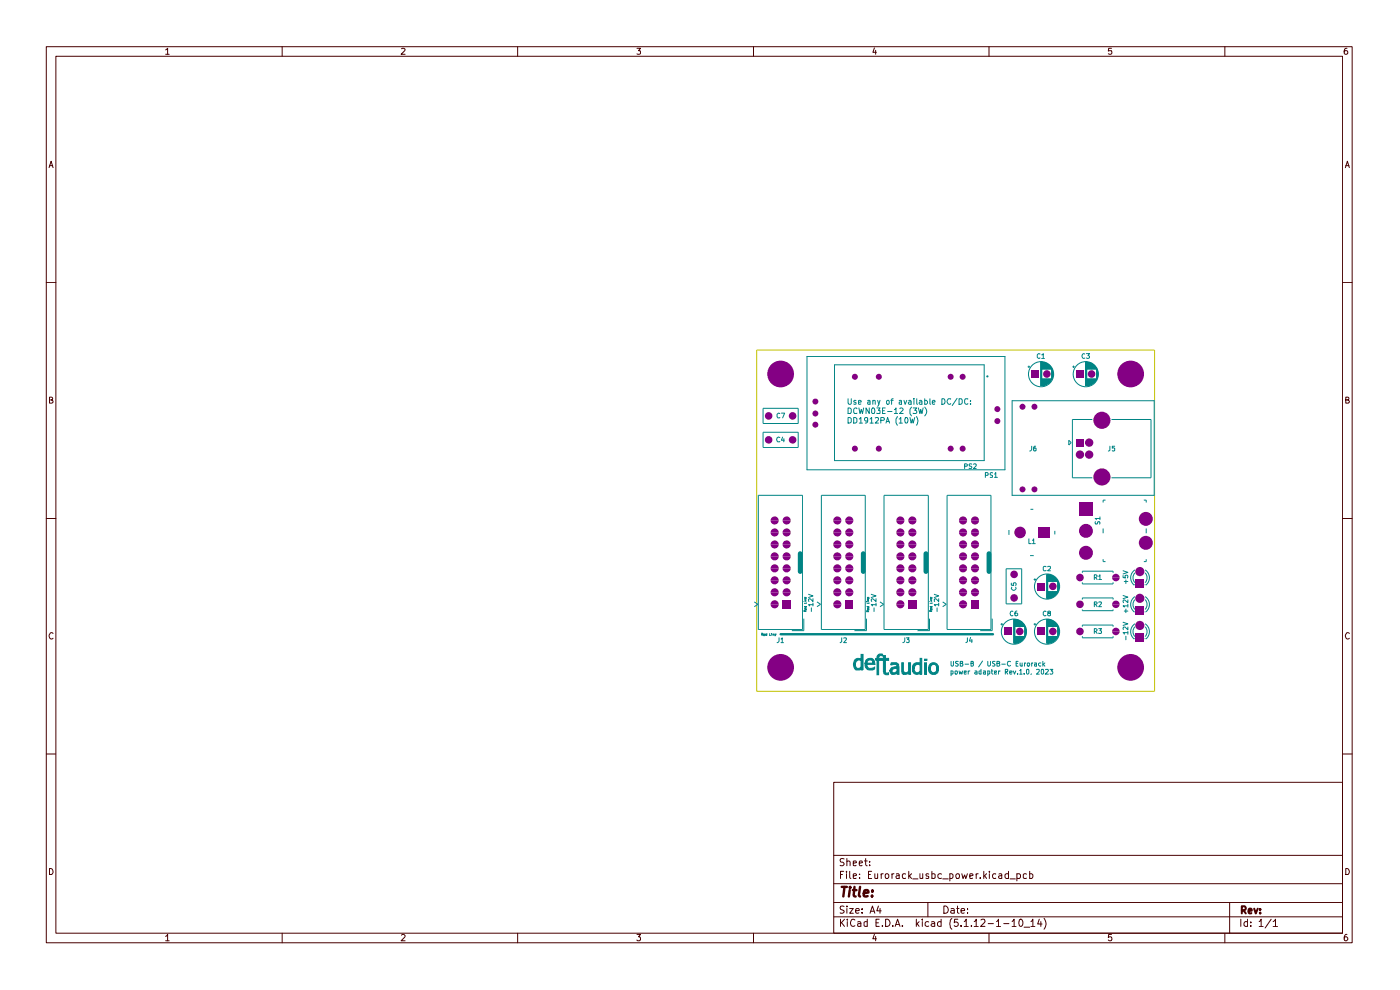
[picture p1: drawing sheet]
<svg xmlns="http://www.w3.org/2000/svg" width="297mm" height="210mm" viewBox="0 0 297 210" stroke-linecap="round" stroke-linejoin="round" font-family="sans-serif">
<g fill="none" stroke="#480000" stroke-width=".21">
<path d="M9.8 9.9h277.1v190.1h-277.1zM11.9 11.9h272.9v186.1h-272.9zM35.1 10.6l.5-.4v1.3M35.1 11.5h.8M59.9 9.9v2M85.2 10.3l.5-.1 .2 .4-.8 .9h.8M109.8 9.9v2M135.1 10.2h.8l-.4 .6h.3v.6h-.7M159.9 9.9v2M185.5 10.2l-.3 .9h.7M185.8 10.7v.8M209.8 9.9v2"/>
<path d="M235.8 10.2h-.6l-.1 .6h.7a.48 .48 0 0 1 0 .6 .48 .48 0 0 1-.7 0M259.8 9.9v2M285.7 10.2l-.4 .1-.1 1 .2 .2 .4-.1 .1-.4-.2-.2h-.5v.2M10.4 35.6l.4-1.4 .5 1.4M10.5 35.1h.7M285.4 35.6l.4-1.4 .5 1.4M285.5 35.1h.7M9.8 59.9h2.1M284.8 59.9h2.1M10.5 84.8h.6v-.5l-.6-.1v1.3h.5l.3-.4-.4-.3M285.5 84.8h.6v-.5l-.6-.1v1.3h.5l.3-.4-.4-.3M9.8 110h2.1"/>
<path d="M284.8 110h2.1M11.3 134.4a.57 .57 0 0 0-.8 0 .57 .57 0 0 0 0 .8l.3 .4 .5-.2M286.3 134.4a.57 .57 0 0 0-.8 0 .57 .57 0 0 0 0 .8l.3 .4 .5-.2M9.8 159.9h2.1M284.8 159.9h2.1M176.9 165.9h107.9v32.1h-107.9zM10.5 184.2a.71 .71 0 0 1 .7 .5 .71 .71 0 0 1-.2 .8h-.5zM35.1 198.6l.5-.4v1.4M35.1 199.6h.8M59.9 198v2M85.2 198.4l.1-.2h.4l.2 .4-.8 1h.8M109.8 198v2"/>
<path d="M135.1 198.2h.8l-.4 .5 .4 .3-.1 .5-.5 .1-.2-.2M159.9 198v2M176.9 194.5h107.9M176.9 191.4h107.9M176.9 187.5h107.9M176.9 181.4h107.9M178.3 195v1.5M178.3 185.5h.4M178.5 195.7l.7 .8M179 184.8h-.7v1.6M179.1 192.3h-.8a.61 .61 0 0 0 .1 .6 .61 .61 0 0 0 .6 .2l.1 .4a.6 .6 0 0 1-.9 .1M179.1 182.2h-.8a.53 .53 0 0 0 .1 .6 .53 .53 0 0 0 .5 .2l.2 .2-.2 .4h-.7"/>
<path d="M179.2 195l-.9 .9M179.6 184.8v.2M179.6 185.3v1.1M179.7 192.2v.2M179.7 182.8v-.1a.36 .36 0 0 1 .6 .2v.7M179.7 182.1v1.5M179.7 192.7v1M179.7 195v.2M179.7 195.5v1M180.3 192.7h.7l-.7 1h.7M180.3 184.8v1.3l.2 .3M181 185.8l.7-.1-.2-.4-.5 .1v.9h.6"/>
<path d="M181 183.1l.7-.1-.2-.4-.5 .1v.9h.6M181.4 195.2l-.4-.2a.78 .78 0 0 0-.6 .7 .78 .78 0 0 0 .6 .8l.4-.2M181.5 193.2l.8-.1-.1-.3-.4-.1-.3 .3v.5l.3 .2 .4-.1M181.9 195.6h.6l.1 .9M182.3 183.1l.7-.1-.2-.4-.4 .1-.1 .7 .2 .2h.4M182.4 186.2v.2M182.4 185.4v.1M182.6 195.9l-.7 .1v.4h.7M182.9 193.5v.2M182.9 192.8v.2M183.4 182.6h.6M183.6 182.1v1.3l.4 .2"/>
<path d="M184 195.6l-.4-.1-.3 .2v.6l.3 .2 .4-.1M184 195v1.5M184.2 185.5h.5M184.5 183.5v.1M184.5 182.7v.2M184.6 193.7l.5-1.5 .5 1.5M184.7 193.3h.7M184.9 184.8h-.7v1.6h.7M185.5 198.2l-.3 .9h.7M185.6 185.3v1l.4 .1 .2-.2M185.8 198.6v1M185.8 195.7h.6"/>
<path d="M186.2 185.3v1.1M186.4 192.2l-.4 1h.9M186.5 195h-.7v1.5h.7M186.7 192.7v1M186.9 185.3v1.1M187.2 196.3v.2M187.4 185.3l-.5 .3M187.9 195a.78 .78 0 0 1 .9 .7 .78 .78 0 0 1-.9 .8zM187.9 185.4l.4-.1 .3 .3v.4l-.3 .4-.4-.1zM189.2 185.3v1.1M189.4 196.3v.2M189.7 185.3l-.5 .3"/>
<path d="M189.9 196.5l.5-1.5 .5 1.5M190.1 196.1h.7M190.2 185.4l.4-.1 .2 .2v.9M190.8 185.7l-.7 .2 .1 .5 .6-.1M191.4 196.3v.2M192.1 185.4l-.4-.1-.3 .3 .1 .7h.6M192.8 184.8v1.6M192.9 185.8l.5 .6M193.4 185.3l-.6 .6M193.6 186.4h1.1M194.4 195v1.5M194.6 195.9l.4 .6"/>
<path d="M195 195.5l-.6 .6M195.2 185.3v1l.4 .1 .1-.2M195.7 195v.2M195.7 195.5v1M195.7 185.3v1.1M196.8 191.4v3.1M197 195.6h-.6l-.1 .7a.52 .52 0 0 0 .7 .1M197 185.4l-.4-.1-.2 .2 .2 .3 .4 .1v.4h-.6M197.6 195.6h.6l.1 .9M197.7 185.4l.4-.1 .3 .2v.7l-.3 .2-.4-.1M197.7 184.8v1.6M198.3 195.9h-.5l-.3 .3 .3 .3 .5-.1"/>
<path d="M199.6 195.6h-.5l-.2 .7a.52 .52 0 0 0 .7 .1M199.6 195v1.5M199.7 185.4a.52 .52 0 0 0-.7 .2l.1 .7h.6M200 186.4h1.2M200.2 192.2a.78 .78 0 0 1 1 .8 .78 .78 0 0 1-1 .7zM201.5 185.4l.4-.1 .3 .3-.1 .6-.2 .2-.4-.1M201.5 185.3v1.6M201.8 192.8h.6v.9M201.9 194.8a1.74 1.74 0 0 0 0 2.3M202.4 193.1h-.5l-.2 .3 .2 .3 .5-.1M202.8 185.6l.2-.3 .5 .1v.9l-.5 .1-.2-.4zM202.9 192.7h.6"/>
<path d="M203.1 192.2v1.3l.4 .2M203.2 195h-.7l-.1 .7 .2-.1 .5 .1 .2 .6-.4 .2h-.3l-.2-.2M203.9 193.2l.7-.1v-.3l-.5-.1-.2 .3v.5l.2 .2 .5-.1M203.9 196.3v.2M204 185.3l.3 1.1 .3-.8 .3 .8 .3-1.1M204.6 195.5l.4-.5v1.5M204.6 196.5h.8M205.2 193.5v.2M205.2 192.8v.2M205.7 185.8l.7-.1-.1-.3h-.6v.9h.6M206.1 196.3v.2M206.7 195.5l.4-.5v1.5"/>
<path d="M206.7 196.5h.8M207.1 185.3v1.1M207.5 185.3l-.4 .3M207.9 186.2v.2M208.1 195.2l.6-.2 .2 .1 .1 .4-1 1h1M208.7 184.8v1.6M208.9 185.8l.4 .6M209.3 185.3l-.6 .6M209.6 195.9h1.1M209.8 198v2M209.9 184.8v.2M209.9 185.3v1.1"/>
<path d="M211.2 185.4l-.4-.1-.2 .3 .1 .6 .1 .2 .4-.1M211.4 195.5l.4-.5v1.5M211.4 196.5h.9M211.9 185.4h.6v1M212.5 185.7l-.7 .2 .3 .5 .4-.1M212.9 195.9h1.1M214 185.4l-.6-.1-.2 .3v.4l.2 .4 .6-.1M214 184.8v1.6M214.3 186.4h1.1M214.7 195.5l.4-.5v1.5M214.7 196.5h.9M215.7 185.4l.5-.1 .3 .3v.4l-.3 .4-.5-.1"/>
<path d="M215.7 185.3v1.6M216.3 195.1l.2-.1a.82 .82 0 0 1 .5 .7 .82 .82 0 0 1-.5 .8 1.1 1.1 0 0 1-.2-1.4zM217.3 196.7h1.1M217.8 185.4l-.5-.1-.2 .2v.7l.2 .2 .5-.1M218.4 185.4l.5-.1 .2 .3-.1 .6-.1 .2-.5-.1M218.4 184.8v1.6M218.7 195.5l.4-.5v1.5M218.7 196.5h.8M220.5 195l-.4 1h1M220.8 195.5v1M221.5 194.8a1.74 1.74 0 0 1 0 2.3M235.8 198.2h-.6l-.1 .7 .3-.2 .4 .1v.7l-.4 .1-.3-.2"/>
<path d="M259.8 198v2M260.9 191.4v6.6M263.2 195v1.5M264.7 195.6l-.5-.1-.3 .3v.5l.3 .2 .5-.1M264.7 195v1.5M265.3 196.3v.2M265.3 195.6v.1M267.1 195.5l.4-.5v1.5M267.1 196.5h.9M269.7 195l-1.3 1.8M270.1 195.5l.5-.5v1.5M270.1 196.5h.9"/>
<path d="M285.5 184.2a.71 .71 0 0 1 .7 .5 .71 .71 0 0 1-.2 .8h-.5zM285.7 198.2a.58 .58 0 0 0-.5 .6v.7l.5 .1 .2-.3v-.3l-.2-.3h-.3l-.2 .3"/>
</g>
<path d="M263.4 193.1h.6a.47 .47 0 0 0 .3-.4 .47 .47 0 0 0-.3-.5h-.6v1.6M263.8 193.1l.5 .7M264.9 193.3l.7-.1-.2-.5-.4 .1-.1 .8 .1 .2 .5-.1M266.1 192.7l.3 1.1 .4-1.1M267.3 193.6v.2M267.3 192.8v.2" fill="none" stroke="#480000" stroke-width=".42"/>
<path d="M178.6 188.1h1.1M179.2 188.1l-.3 2.1M180.3 188.8l-.2 1.4M180.3 188.1v.3M180.9 188.8h.8M181.3 188.1l-.2 1.8 .4 .3M182.5 188.1l-.3 1.8 .3 .3M183.2 189.5l1-.2-.1-.4h-.7l-.2 1 .3 .3 .6-.1M185 190v.2M185.1 188.9v.2" fill="none" stroke="#480000" stroke-width=".51"/>
<path d="M160.5 74.3h84.4v72.3h-84.4z" fill="none" stroke="#c2c200" stroke-width=".21"/>
<path d="M169.8 117.4v3.8M183.1 117.4v3.8M196.4 117.4v3.8M209.8 117.4v3.8" fill="none" stroke="#008484" stroke-width="1"/>
<g fill="none" stroke="#008484" stroke-width=".21">
<path d="M208.8 77.4h-31.8v20.3h31.8M213.2 75.6h-42v24.1h42M218 77.8h.5M218.3 77.6v.5M220.6 75.1l-.3-.1-.3 .3v.5l.3 .2 .3-.1M220.8 76.7v5.2M220.9 76.7v5.2M221 75.3l.3-.3v1M221 76h.6M221 76.7v5.2M221.1 76.7v1.6M221.1 76.8v1.5"/>
<path d="M221.2 76.8v1.5M221.3 76.8v1.5M221.4 76.8v1.5M221.5 76.8v1.5M221.6 76.9v1.4M221.7 76.9v1.4M221.8 77v1.3M221.9 77v1.3M222 77v1.3M222.1 77v1.3M222.2 77.1v1.2M222.3 77.2v1.1"/>
<path d="M222.4 77.3v1M222.5 77.4v.9M222.6 77.4v.9M222.7 77.5v.8M222.8 77.6v.7M161.9 86.6h7.4v3.2h-7.4zM161.9 91.7h7.4v3.2h-7.4zM165.4 92.8a.51 .51 0 0 0-.7 .2 .51 .51 0 0 0 .3 .7l.4-.1M165.4 87.7l-.2-.1-.4 .3v.5l.2 .2h.4M165.8 87.6h.7l-.5 1M166 92.7l-.2 .7h.6M166.3 93v.7"/>
<path d="M179.9 84.6v.9l.3 .3 .4-.2v-1M179.9 86.5a.52 .52 0 0 1 .7 .4v.6l-.2 .2h-.5zM179.9 88.6l.7 .2v.7l-.4 .2h-.3zM181.1 88.6h.3l.4 .2v.7l-.4 .2h-.3zM181.6 85l-.3-.1-.2 .2 .2 .2 .3 .1v.3h-.5M181.8 86.7l-.4-.2-.3 .4v.6l.2 .2 .5-.1M182.1 85.3h.6l-.1-.3h-.5v.7h.5M182.2 86.5l.3 1.2 .2-.8 .3 .8 .2-1.2M182.3 88.9l.3-.3v1.1M182.3 89.7h.7M184.1 85h.5v.8M184.1 89.1l-.2 .2h-.3l-.2-.2 .1-.5h.6v.9l-.5 .2"/>
<path d="M184.4 86.5v1.2l-.7-1.2v1.2M184.6 85.3h-.5v.4h.5M184.6 88.9l.3-.3v1.1M184.6 89.7h.7M185.2 85.1l.1-.2 .4 .1v.8M185.2 86.5a.75 .75 0 0 1 .2 1.2h-.3l-.2-.2v-.7zM185.2 84.9v.9M185.7 88.6h.7v.5l-.7 .6h.7M186 86.5h.7l-.3 .5 .3 .1v.5h-.7M186.2 84.9l.2 .9M186.7 84.9l-.5 1.3M186.9 89.2h.6l.1-.2-.1-.4h-.6v1.1"/>
<path d="M187.2 87.1h.4M187.8 86.5h-.6v1.2h.6M188 89.7l.3-1.1 .4 1.1M188 89.4h.6M188.1 85l.4-.1 .1 .2v.5l-.1 .2-.5-.3zM188.3 87.3h.9M189 84.9h.5M189.5 84.6h-.3l-.1 .2v1M189.7 86.9h.2l.2-.4v1.2M189.7 87.7h.7M190.4 88.4l-.3 .5v.8l.3 .5M190.8 85h.5v.8"/>
<path d="M190.8 88.9l.3-.3v1.1M190.8 89.7h.6M190.9 86.7l.4-.2 .3 .4-.8 .8h.8M191.3 85.3h-.5v.4h.5M191.8 84.9l.2 .9 .4-.9M192 88.6h.4a.78 .78 0 0 1 0 1.1h-.4zM192.8 85l.3-.1 .2 .2v.7M193 88.6l.3 1.1 .2-.8 .2 .8 .4-1.1M193.3 85.3h-.4l-.2 .1 .2 .4 .4-.1M193.4 86.4l-.4 .5v.8l.4 .5M193.7 86.5h.8l-.4 .5 .4 .2v.3l-.2 .2-.6-.1M193.9 84.6v.1"/>
<path d="M193.9 84.9v.9M194.4 88.4a1.32 1.32 0 0 1 0 1.8M194.5 84.6v1.1l.1 .1M194.8 86.5l.4 1.2 .1-.8 .3 .8 .2-1.2M195.1 85l.3-.1 .2 .2v.7M195.6 85.3h-.4l-.2 .1 .2 .4 .4-.1M196.2 85l.3-.1 .3 .3v.3l-.3 .3-.3-.1M196.2 86.4a1.23 1.23 0 0 1 0 1.8M196.2 84.6v1.2M197.3 84.6v1.1l.1 .1M197.8 85.3h.6l-.2-.4-.4 .2v.5l.2 .2 .3-.1M199.8 84.6h.4a.66 .66 0 0 1 .3 .7 .66 .66 0 0 1-.7 .5z"/>
<path d="M201.7 84.7l-.5-.1a.66 .66 0 0 0-.3 .7 .66 .66 0 0 0 .6 .5l.2-.2M203 84.5l-1 1.5M203.5 84.6h.5l.1 .2v.6l-.3 .4h-.3zM205.3 84.7l-.5-.1-.2 .2 .1 .8 .3 .2 .3-.2M205.9 85.6v.2M205.9 85v.1M221.1 80.3v1.6M221.5 80.3v1.5M221.6 80.3v1.5M221.7 80.3v1.5M221.7 80.3v1.4M221.8 80.3v1.4"/>
<path d="M221.9 80.3v1.4M222 80.3v1.3M222.1 80.3v1.2M222.2 80.3v1.2M222.2 80.3v1.1M222.3 80.3v1.1M222.4 80.3v1.1M222.5 80.3v1M222.6 80.3v.9M222.7 80.3v.8M222.8 80.3v.7M222.8 80.3v.6"/>
<path d="M222.9 80.3v.6M223 80.3v.4M223.1 80.3v.3M170.3 105.1h-9.4v28.4h9.4M187.5 105.1h9.4M160 127.7l.8 .5-.8 .5M161.6 134.6h.2v-.3h-.2v.5M161.7 134.6l.1 .2M162 134.7l.3-.2h-.3v.3h.3M162.7 134.3v.5h-.2l-.1-.2 .3-.1M163.3 134.3v.5h.2M163.7 134.3v.1"/>
<path d="M163.7 134.5v.3M164 134.6l.1-.1v.3M164 134.5v.3M164.4 134.7l.2-.2h-.2v.3h.2M170.6 127.6h.1M170.6 128.7h.5M170.7 128.7l.1 .2h.2v-.2M170.7 127.6h.4M170.8 129.8v-.3h-.2v.3h.5M171 129.1v.2l-.3-.1v-.1l.2 .2M171 126.7v.3h-.3v-.3l.2 .3M171.1 127.8v.2h-.5"/>
<path d="M171.1 127.1l-.4 .1v.2h.4M171.1 129.5l-.3 .2M171.5 126.1l1 .3-1 .3M172.1 128.9v.8M172.5 128.3h-1l.3 .2M172.5 127v.6l-.7-.6-.3 .1 .1 .5M172.5 127.9v.6M173.3 127.7l.8 .5-.8 .5"/>
<circle cx="220.9" cy="79.4" r="2.67"/>
</g>
<path d="M186.4 138.8h.8v.3h-.6l-.2 .6h1v-.6h.4v.6h.7v.4h-.7v2.5l.3 .2 .4-.1-.1 .4h-.5l-.4-.3-.1-2.7h-1v3h-.3v-3l-.4-.1v-.3h.4v-.5z" fill="#008484"/>
<path d="M186.2 139l.4-.3 .6 .1v.3h-.6l-.2 .6h1v-.6h.4v.6h.7v.4h-.7v2.5l.3 .2 .4-.1-.1 .4h-.5l-.4-.3-.1-2.7h-1v3h-.3v-3l-.4-.1v-.3h.4z" fill="none" stroke="#008484" stroke-width=".21"/>
<path d="M189.1 140.6l1.2 .1a.63 .63 0 0 1 .4 .7v1.6h-.3l-.1-.2a1.02 1.02 0 0 1-1.4 0l-.1-.5h.4l.2 .4h.5l.4-.3v-.6l-.7 .1-.4 .4h-.4l.4-.7 1.1-.2v-.2a1.06 1.06 0 0 0-1.3-.1z" fill="#008484"/>
<path d="M189 140.7h1.3a.63 .63 0 0 1 .4 .7v1.6h-.3l-.1-.2a1.02 1.02 0 0 1-1.4 0l-.1-.5h.4l.2 .4h.5l.4-.3v-.6l-.7 .1-.4 .4h-.4l.4-.7 1.1-.2v-.2a1.06 1.06 0 0 0-1.3-.1z" fill="none" stroke="#008484" stroke-width=".21"/>
<path d="M183.9 139.9a.96 .96 0 0 1 1-.3 .96 .96 0 0 1 .6 1l.1 .3h-1.7l.2 .7 .3 .2 .9-.1 .2-.2v.4l-.2 .1a1.29 1.29 0 0 1-1.7-.5l-.1-.8h1.6v-.4a.71 .71 0 0 0-.8-.3 .71 .71 0 0 0-.4 .7h-.4z" fill="#008484"/>
<g fill="none" stroke="#008484" stroke-width=".21">
<path d="M170.3 105.1v28.4M174.2 133.5v-28.4h9.4v28.4M183.8 131.2v2.6h-2.5M187.5 128.2l-.8 .5M187.5 133.5h9.4M197.2 127.6h.1M197.2 128.7h.5M197.4 128.7l.1 .2h.2v-.2M197.4 127.6h.3M197.5 129.8v-.3h-.3v.3h.5M197.7 129.1v.2l-.3-.1v-.1l.2 .2M197.7 126.7v.3h-.3v-.3l.2 .3"/>
<path d="M197.7 127.8v.2h-.5M197.7 127.1l-.3 .1v.2h.3M197.7 129.5l-.2 .2M198.2 126.1l.9 .3-.9 .3M198.8 128.9v.8M199.1 128.3h-.9l.3 .2M199.1 127v.6l-.6-.6-.3 .1 .1 .5M199.1 127.9v.6M200 127.7l.7 .5-.7 .5M205.2 135.3v.8l-.3 .2M205.9 135.2l-.2 .8h.5M206.2 135.6v.7"/>
<path d="M183.7 140.1a1.01 1.01 0 0 1 1.1-.5 1.01 1.01 0 0 1 .7 1l.1 .3h-1.7l.2 .7 .3 .2 .9-.1 .2-.2v.4l-.2 .1a1.29 1.29 0 0 1-1.7-.5l-.1-.8h1.6v-.4a.71 .71 0 0 0-.8-.3 .71 .71 0 0 0-.4 .7h-.4z"/>
</g>
<path d="M165.6 134.5h45.1" fill="none" stroke="#008484" stroke-width=".51"/>
<path d="M181.4 139.9a1.18 1.18 0 0 1 1.3-.2v-.9h.4v3.3h-.4v-.2l-.4 .2h-.7l-.4-.4-.1-.8h.4v.4l.3 .5h.5l.4-.4-.1-1.3a.8 .8 0 0 0-1.1 .8h-.4z" fill="#008484"/>
<g fill="none" stroke="#008484" stroke-width=".21">
<path d="M208.8 77.4v20.3M209.4 79.7l.2 .1-.1 .2-.2-.2zM213.2 75.6v24.1M222.8 77.6v.7M222.8 77.7v.6M222.9 77.8v.5M223 77.9v.4M223.1 78.1v2.4M223.2 78.2v2.2M223.3 78.4v1.9M223.4 78.7v1.3M223.4 79v.6"/>
<path d="M227.5 77.8h.5M227.8 77.6v.5M230.1 75.1a.45 .45 0 0 0-.6 .4 .45 .45 0 0 0 .6 .4M230.3 76.7v5.2M230.4 76.7v5.2M230.5 75h.6l-.3 .4 .3 .2v.3l-.2 .1-.4-.1M230.5 76.7v5.2M230.6 76.8v1.5M230.7 76.8v1.5M230.8 76.8v1.5M230.9 76.8v1.5M231 76.8v1.5"/>
<path d="M231.1 76.9v1.4M231.2 76.9v1.4M231.3 76.9v1.4M231.4 77v1.3M231.5 77v1.3M231.6 77v1.3M231.6 77.1v1.2M231.7 77.1v1.2M231.8 77.2v1.1M231.9 77.2v1.1M232 77.3v1M232.1 77.4v.9"/>
<path d="M232.2 77.5v.8M232.2 77.6v.7M232.3 77.6v.7M232.4 77.7v.6M232.5 77.9v.4M232.6 78v.3M232.7 78.1v2.4M232.7 78.3v2M232.8 78.5v1.6M232.9 78.8v1M204.6 98.9h.5l.1-.3-.6-.2v1M206.2 98.5l-.5-.1-.1 .2 .1 .3 .5 .2-.2 .3-.4-.1"/>
<path d="M206.5 98.5h.6v.3l-.6 .6h.6M214.7 85h30.2v20.1h-30.2zM218.9 94.7v.6l-.5 .4M219.7 94.7h-.2l-.2 .2v.7h.5v-.5l-.3-.1-.2 .2M221.1 80.3v1.6M221.2 80.3v1.6M221.3 80.3v1.6M221.4 80.3v1.5M221.5 80.3v1.5M226.7 93.4l.5 .5-.5 .5zM230.6 80.3v1.6M230.7 80.3v1.6"/>
<path d="M230.8 80.3v1.6M230.9 80.3v1.6M231 80.3v1.5M231.1 80.3v1.5M231.2 80.3v1.4M231.3 80.3v1.4M231.4 80.3v1.4M231.5 80.3v1.3M231.6 80.3v1.3M231.6 80.3v1.2M231.7 89h-4.2v12.3h4.2M231.7 80.3v1.1"/>
<path d="M231.8 80.3v1.1M231.9 80.3v1.1M232 80.3v1M232.1 80.3v1M232.2 80.3v.9M232.2 80.3v.8M232.3 80.3v.6M232.4 80.3v.6M232.5 80.3v.5M232.6 80.3v.3M235.5 94.7v.8l-.4 .2M235.8 89h8.4v12.3h-8.4"/>
<path d="M236.5 94.7h-.5v.4h.5v.5h-.5M187.5 105.1v28.4M200.9 105.1h9.3M209 100.8h.6v-.4l-.1-.2h-.5v1.1M210.6 100.3l-.4-.1-.1 .2v.3l.4 .1 .1 .4-.5 .1M211 100.6l.2-.4v1.1M211 101.3h.6M242.7 106.1h.5v.5M243.2 112.1v1M243.2 118.6v.5h-.5M165.3 135.3v.7l-.5 .3M165.7 135.6l.2-.3v1"/>
<path d="M165.7 136.3h.5M170.5 131.2v2.6h-2.5M174.2 133.5h9.4M178.6 135.3v.8l-.4 .2M179 135.4l.5-.1 .1 .2-.6 .8h.6M181.4 139.9a1.18 1.18 0 0 1 1.3-.2v-.9h.4v3.3h-.4v-.2l-.4 .2h-.7l-.4-.4-.1-.8h.4v.4l.3 .5h.5l.4-.4-.1-1.3a.8 .8 0 0 0-1.1 .8h-.4zM183.9 128.7h.5l-.1 .2h-.2v-.2M183.9 127.6h.1M184 127.6h.4M184 127.4h.4M184.1 129.8v-.3h-.2v.3h.5M184.4 129.1l-.1 .2-.3-.1 .2-.1v.2"/>
<path d="M184.4 127.8v.2h-.5M184.4 127.1h-.3v.3M184.4 126.7v.3h-.3l-.1-.2 .2-.1v.3M184.4 129.5l-.3 .2M184.8 126.1l1 .3-1 .3M185.4 128.9v.8M185.8 128.3h-1l.3 .2M185.8 127v.6l-.7-.6-.3 .2 .1 .4M185.8 127.9v.6M186.7 127.7l.8 .5M213.4 120.6h3.3M219.3 122.9h.5"/>
<path d="M219.5 122.7v.5M221.9 120.2l-.4-.1-.2 .2v.6l.2 .2 .4-.1M222.1 121.8v5.2M222.2 121.8v5.2M222.2 120.2h.6v.4l-.6 .5h.6M222.3 121.8v1.6M222.4 121.8v1.6M222.5 121.8v1.6M222.6 121.8v1.6M222.6 125.5v1.4M222.7 121.9v1.5M222.7 125.5v1.4"/>
<path d="M222.8 121.9v1.5M222.8 125.5v1.4M222.8 125.5v1.3M222.9 121.9v1.5M222.9 125.5v1.3M223 122v1.4M223 125.5v1.3M223.1 122v1.4M223.1 125.5v1.2M223.2 122.1v1.3M223.2 125.5v1.2M223.3 122.1v1.3"/>
<path d="M223.3 125.5v1.2M223.4 122.2v1.2M223.4 125.5v1.2M223.4 125.5v1.1M223.5 122.3v1.1M223.5 125.5v1.1M223.6 122.3v1.1M223.6 125.5v1M223.7 122.3v1.1M223.7 125.5v.9M223.8 122.4v1M223.8 125.5v.9"/>
<path d="M223.9 122.5v.9M223.9 125.5v.8M223.9 122.6v.8M223.9 125.5v.7M224 122.7v.7M224 125.5v.7M224.1 122.8v.6M224.1 125.5v.5M224.2 122.9v.5M224.2 125.5v.4M224.3 125.5v.3M224.4 125.5v.1"/>
<path d="M240.5 124h.2M240.8 121.5a1.5 1.5 0 0 0 0 2.1M240.8 120.9a1.99 1.99 0 0 0-.2 3.2M242.8 124h.2M242.9 120.9a1.99 1.99 0 0 1 .2 3.2M242.9 121.5a1.5 1.5 0 0 1 0 2.1"/>
<circle cx="230.3" cy="79.4" r="2.67"/>
<circle cx="222.1" cy="124.4" r="2.67"/>
</g>
<path d="M191.3 140.6h.3l.1 1.9a.7 .7 0 0 0 1 0v-1.9h.5v2.4h-.4l-.1-.2a.84 .84 0 0 1-1.4-.3z" fill="#008484"/>
<path d="M191.3 140.6h.3l.1 1.9a.7 .7 0 0 0 1 0v-1.9h.5v2.4h-.4l-.1-.2a.84 .84 0 0 1-1.4-.3z" fill="none" stroke="#008484" stroke-width=".21"/>
<path d="M193.8 140.8a1.28 1.28 0 0 1 1.4-.1v-1h.3v3.3h-.3v-.1a1.1 1.1 0 0 1-1.6-.4v-.7h.3a.68 .68 0 0 0 .4 .9 .68 .68 0 0 0 .9-.4v-1.3l-.8-.1-.2 .2-.3 .7h-.3v-.5z" fill="#008484"/>
<path d="M193.8 140.8a1.28 1.28 0 0 1 1.4-.1v-1h.3v3.3h-.3v-.1a1.1 1.1 0 0 1-1.6-.4v-.7h.3a.68 .68 0 0 0 .4 .9 .68 .68 0 0 0 .9-.4v-1.3l-.8-.1-.2 .2-.3 .7h-.3v-.5z" fill="none" stroke="#008484" stroke-width=".21"/>
<path d="M197.3 140.8a1.08 1.08 0 0 1 1.8 .6 1.49 1.49 0 0 1-.7 1.6h-.7a1.13 1.13 0 0 1-.7-1.2h.4l.1 .6 .4 .3h.4l.4-.4v-.9l-.5-.5h-.4l-.3 .4-.1 .5h-.4z" fill="#008484"/>
<path d="M196.1 140.6h.5v2.4h-.5zM197.3 140.8a1.08 1.08 0 0 1 1.8 .6 1.49 1.49 0 0 1-.7 1.6h-.7a1.13 1.13 0 0 1-.7-1.2h.4l.1 .6 .4 .3h.4l.4-.4v-.9l-.5-.5h-.4l-.3 .4-.1 .5h-.4z" fill="none" stroke="#008484" stroke-width=".21"/>
<path d="M196.3 140.6v2.4" fill="none" stroke="#008484" stroke-width=".42"/>
<path d="M196.1 139.8h.5v.4h-.5z" fill="#008484"/>
<g fill="none" stroke="#008484" stroke-width=".21">
<path d="M196.9 105.1v28.4M200.9 105.1v28.4h9.3v-28.4M214 112.4v1.1M218.3 114.3v1h.5M218.5 117.9h.8M218.6 108h.6M219 114.6l.3-.3v1M219 115.3h.6M223.8 112.6v.8M232.4 110.7v.5h.3l.2-.5h.4v.5M233.3 110h-1l.3 .2M233.3 109.6v.6"/>
<path d="M234 118.6v.5h.5M234 112.1v1M234.5 106.1h-.5v.5M191.9 135.3v.7l-.4 .3M192.3 135.3h.6l-.4 .3 .4 .1v.5h-.6M196.1 139.8h.5v.4h-.5zM197.2 131.2v2.6h-2.6M210.5 131.2v2.6h-2.6M212.3 132.4h.5M212.5 132.2v.5M213.4 120.6v7.5h3.3v-7.5M214.5 123.7v.4l.6 .1-.1-.5 .4-.1 .2 .2-.1 .4"/>
<path d="M214.6 124.5l-.1 .4 .5 .3 .6-.3-.1-.4M214.9 129.7a.45 .45 0 0 0-.6 .4 .45 .45 0 0 0 .6 .5M215.1 131.3v5.2M215.2 131.3v5.2M215.3 131.3v5.2M215.4 131.4v1.5M215.4 135v1.5M215.5 131.4v1.5M215.5 135v1.5M215.6 131.4v1.5M215.6 135v1.5M215.7 129.6l-.4 .3v.7h.3l.3-.1-.2-.5h-.3l-.1 .2"/>
<path d="M215.7 131.4v1.5M215.7 135v1.4M215.8 131.5v1.4M215.8 135v1.4M215.9 131.5v1.4M215.9 135v1.4M216 131.5v1.4M216 135v1.3M216.1 131.5v1.4M216.1 135v1.3M216.2 131.6v1.3M216.2 135v1.3"/>
<path d="M216.2 135v1.2M216.3 131.7v1.2M216.3 135v1.2M216.4 131.7v1.2M216.4 135v1.1M216.5 131.7v1.2M216.5 135v1.1M216.6 131.8v1.1M216.6 135v1.1M216.7 131.8v1.1M216.7 135v1M216.7 131.9v1"/>
<path d="M216.7 135v.9M216.8 132v.9M216.8 135v.9M216.9 132.1v.8M216.9 135v.8M217 132.2v.7M217 135v.7M217.1 132.2v.7M217.1 135v.6M217.2 132.3v.6M217.2 135v.5M217.3 132.5v.4"/>
<path d="M217.3 135v.4M217.3 132.6v.3M217.3 135v.2M217.4 132.8v2.3M217.5 132.9v2.1M217.6 133.1v1.6M217.7 133.4v1.1M219.3 132.4h.5M219.5 132.2v.5M221.9 129.7l-.3-.1-.3 .3v.5l.3 .2h.3M222.1 131.3v5.2M222.2 131.3v5.2"/>
<path d="M222.3 125.5v1.5M222.3 131.3v1.6M222.3 135v1.5M222.4 125.5v1.5M222.4 131.4v1.5M222.4 135v1.5M222.5 130h-.2l-.1-.2 .3-.2 .3 .1v.3l-.6 .2v.3l.3 .1h.3v-.5l-.1-.1M222.5 125.5v1.4M222.5 131.4v1.5M222.5 135v1.5M222.6 125.5v1.4M222.6 131.4v1.5"/>
<path d="M222.6 135v1.5M222.7 131.4v1.5M222.7 135v1.4M222.8 131.4v1.5M222.8 135v1.4M222.8 131.5v1.4M222.9 131.5v1.4M222.9 135v1.4M223 131.5v1.4M223 135v1.3M223.1 131.6v1.3M223.1 135v1.3"/>
<path d="M223.2 131.6v1.3M223.2 135v1.3M223.3 131.7v1.2M223.3 135v1.2M223.4 131.7v1.2M223.4 135v1.1M223.5 131.7v1.2M223.5 135v1.1M223.6 131.8v1.1M223.6 135v1.1M223.7 131.9v1M223.7 135v1"/>
<path d="M223.8 132v.9M223.8 135v.9M223.9 132v.9M223.9 135v.8M223.9 132.1v.8M223.9 135v.7M224 132.2v.7M224 135v.6M224.1 132.3v.6M224.1 135v.6M224.2 132.4v.5M224.2 135v.5"/>
<path d="M224.3 123v.4M224.3 132.5v.4M224.3 135v.3M224.4 123.2v2.4M224.4 132.7v2.5M224.5 123.3v2.2M224.5 132.8v2.2M224.5 123.4v1.9M224.5 133v1.9M224.6 123.7v1.4M224.6 133.3v1.3M224.7 124.1v.6"/>
<path d="M224.7 133.6v.6M229.6 121.5v-.3h6.5v.3M229.6 123.5v.4h6.5v-.4M229.6 127.2v-.4h6.5v.4M229.6 129.3v.2h6.5v-.2M229.6 132.9v-.3h6.5v.3M229.6 135v.3h6.5v-.3M232.2 122.5h.3l.2-.2v-.3l-.5-.1v1M232.2 128.2l.5-.1v-.3l-.1-.1h-.4v1M232.2 133.9h.3l.2-.2v-.3l-.5-.1v1.1M232.4 122.5l.3 .4M232.4 128.2l.3 .5"/>
<path d="M232.4 133.9l.3 .5M233.1 122.3l.2-.4v1M233.1 127.8l.5-.1 .1 .1-.6 .9h.6M233.1 133.3h.6l-.4 .5h.3l.1 .1-.1 .5-.5-.1M233.1 122.9h.6M238.3 122.1v.4l.5 .1-.1-.5 .4-.1 .2 .2-.1 .4M238.3 121.1l1 .3-1 .4M238.3 132l1 .3-1 .4M238.3 126.3l1 .4-1 .3M238.5 123.4h.8M238.5 129.6h.8M238.8 123v.8"/>
<path d="M238.8 129.2v.8M238.8 135v.7M239.3 134.2h-1l.2 .3M239.3 133v.6l-.6-.6h-.4v.5M239.3 128.5h-1l.2 .3M239.3 127.3v.5l-.8-.5-.2 .1v.4M239.3 128.2v.6M239.3 133.9v.6M240.5 135.5h.2M240.5 129.8h.2M240.8 127.2a1.5 1.5 0 0 0 0 2.1M240.8 132.9a1.5 1.5 0 0 0 0 2.1"/>
<path d="M240.8 132.3a1.99 1.99 0 0 0-.2 3.2M240.8 126.6a1.99 1.99 0 0 0-.2 3.2M242.8 135.5h.2M242.8 129.8h.2M242.9 132.3a1.99 1.99 0 0 1 .2 3.2M242.9 126.6a1.99 1.99 0 0 1 .2 3.2M242.9 127.2a1.5 1.5 0 0 1 0 2.1M242.9 132.9a1.5 1.5 0 0 1 0 2.1M201.8 140.3v.8l.1 .2 .4-.2v-.8M201.8 142.9h.4l-.1-.6h-.3v1M202.6 142.4l.4-.1 .1 .4-.2 .3-.3-.1zM203.3 140.3h-.5a.44 .44 0 0 0 0 .4 .44 .44 0 0 0 .5 .2l-.2 .4-.4-.1"/>
<path d="M203.5 142.3l.1 .7 .2-.5 .2 .5 .2-.7M203.7 140.7h.4l.1-.3-.5-.1v1h.4l.2-.3-.3-.3M204.6 142.7l.4-.1v-.3h-.4v.6h.4M204.7 140.9h.8M205.4 142.3v.7M205.7 142.3l-.3 .2M206 140.7h.4v-.4h-.4v1h.3l.2-.2-.2-.4M206.8 142.3l.5 .1v.6M207.3 142.6h-.4l-.1 .1 .1 .3 .4-.1M208.1 142.3l-.4 .1v.5h.4M208.1 142v1M208.4 140.2l-.8 1.3"/>
<path d="M208.6 142.3h.4v.7M209 142.6l-.4 .1 .1 .3 .3-.1M209.5 140.3v.8l.2 .2 .4-.2v-.8M209.5 142.9h.5l-.1-.6h-.4v1M210.3 142.3h.4M210.4 142v.8l.3 .2M211 142.7l.4-.1v-.3h-.4v.6h.4M211.1 140.3l-.5 .1v.2l.5 .3-.2 .4-.3-.1M211.5 140.7h.4l.2-.2-.2-.2h-.4v1h.4l.2-.4-.3-.2M211.8 142.3v.7M212.2 142.3h-.3l-.1 .2M212.5 140.9h.8"/>
<path d="M213.3 142.5l.5-.1-.1-.4h-.4v1M213.4 142.5l.4 .5M214.2 142.7l.5-.1-.1-.3h-.4v.6h.4M214.4 140.4l-.4-.1a.5 .5 0 0 0-.3 .6 .5 .5 0 0 0 .6 .3l.1-.1M215 142.3l.2 .7 .3-.7M215.6 140.7h.3M215.9 142.9v.1M216 140.3h-.4v1h.4M216.3 142.2l.3-.2v1M216.3 143h.5M216.4 140.6v.5l.2 .2 .2-.2M216.8 140.6v.7"/>
<path d="M217.3 142.9v.1M217.3 140.6v.7M217.6 140.6l-.3 .2M217.8 142h.4l.1 .2v.5l-.3 .3-.2-.3zM217.9 140.7l.5-.1v.5l-.1 .2-.4-.2zM218.8 142.9l-.1 .2M218.9 140.6v.7M219.1 140.6l-.2 .2M219.5 140.6h.4v.7M219.9 140.9l-.4 .1v.3l.4-.1M219.9 142.1h.6v.3l-.6 .6h.6M220.8 140.6h-.3l-.2 .2v.3l.3 .2 .2-.1"/>
<path d="M221 142h.3l.1 .2v.5l-.2 .3-.3-.3zM221.2 140.3v1M221.3 140.9l.4 .4M221.7 140.6l-.5 .4M221.8 142.1l.5-.1 .1 .2-.7 .8h.7M222.8 142h.6l-.4 .3 .4 .3-.1 .3h-.5"/>
<circle cx="215.1" cy="134" r="2.67"/>
<circle cx="222.1" cy="134" r="2.67"/>
</g>
<g fill="#840084">
<path d="M203.4 110.4h1.8a.86 .86 0 0 1-.9 .9 .86 .86 0 0 1-.9-.9z"/>
<path d="M203.7 109.8a.86 .86 0 0 1 .9-.2 .86 .86 0 0 1 .6 .8h-1.8z"/>
<path d="M206 110.4h1.7a.86 .86 0 0 1-.9 .9 .86 .86 0 0 1-.8-.9z"/>
<path d="M206.2 109.8a.86 .86 0 0 1 1-.2 .86 .86 0 0 1 .5 .8h-1.7z"/>
<path d="M203.4 112.9h1.8a.86 .86 0 0 1-.9 .9 .86 .86 0 0 1-.9-.9z"/>
<path d="M203.7 112.3a.86 .86 0 0 1 .9-.2 .86 .86 0 0 1 .6 .8h-1.8z"/>
<path d="M206 112.9h1.7a.86 .86 0 0 1-.9 .9 .86 .86 0 0 1-.8-.9z"/>
<path d="M206.2 112.3a.86 .86 0 0 1 1-.2 .86 .86 0 0 1 .5 .8h-1.7z"/>
<path d="M203.4 115.5h1.8a.86 .86 0 0 1-.9 .8 .86 .86 0 0 1-.9-.8z"/>
<path d="M203.7 114.9a.86 .86 0 0 1 .9-.2 .86 .86 0 0 1 .6 .8h-1.8z"/>
<path d="M228.3 78.5h1.6v1.6h-1.6z"/>
<path d="M228.3 93h1.7v1.7h-1.7z"/>
<path d="M218.8 78.5h1.5v1.6h-1.5z"/>
<path d="M203.4 123.1h1.8a.86 .86 0 0 1-.9 .9 .86 .86 0 0 1-.9-.9z"/>
<path d="M203.7 122.5a.86 .86 0 0 1 .9-.2 .86 .86 0 0 1 .6 .8h-1.8z"/>
<path d="M206 123.1h1.7a.86 .86 0 0 1-.9 .9 .86 .86 0 0 1-.8-.9z"/>
<path d="M206.2 122.5a.86 .86 0 0 1 1-.2 .86 .86 0 0 1 .5 .8h-1.7z"/>
<path d="M203.4 125.6h1.8a.86 .86 0 0 1-.9 .9 .86 .86 0 0 1-.9-.9z"/>
<path d="M203.7 125a.86 .86 0 0 1 .9-.2 .86 .86 0 0 1 .6 .8h-1.8z"/>
<path d="M206 125.6h1.7a.86 .86 0 0 1-.9 .9 .86 .86 0 0 1-.8-.9z"/>
<path d="M206.2 125a.86 .86 0 0 1 1-.2 .86 .86 0 0 1 .5 .8h-1.7z"/>
<path d="M203.4 128.2h1.8a.86 .86 0 0 1-.9 .8 .86 .86 0 0 1-.9-.8z"/>
<path d="M203.7 127.6a.86 .86 0 0 1 .9-.2 .86 .86 0 0 1 .6 .8h-1.8z"/>
<path d="M236.2 121.9a.8 .8 0 0 1 .8-.1 .8 .8 0 0 1 .5 .7h-1.6z"/>
<path d="M235.9 122.5h1.6a.8 .8 0 0 1-.8 .8 .8 .8 0 0 1-.8-.8z"/>
<path d="M206 127.3h1.7v1.8h-1.7z"/>
<path d="M213 133.1h1.6v1.6h-1.6z"/>
<path d="M240.9 122.9h1.8v1.7h-1.8z"/>
<path d="M240.9 128.6h1.8v1.8h-1.8z"/>
<path d="M240.9 134.3h1.8v1.8h-1.8z"/>
<path d="M236.2 127.6a.8 .8 0 0 1 .8-.2 .8 .8 0 0 1 .5 .8h-1.6z"/>
<path d="M235.9 128.2h1.6a.8 .8 0 0 1-.8 .8 .8 .8 0 0 1-.8-.8z"/>
<path d="M236.2 133.4a.8 .8 0 0 1 .8-.2 .8 .8 0 0 1 .5 .7h-1.6z"/>
<path d="M235.9 133.9h1.6a.8 .8 0 0 1-.8 .8 .8 .8 0 0 1-.8-.8z"/>
<path d="M220 123.6h1.6v1.6h-1.6z"/>
<path d="M220 133.1h1.6v1.6h-1.6z"/>
<path d="M228.9 106.4h2.8v2.9h-2.8z"/>
<path d="M220.2 111.8h2.4v2.3h-2.4z"/>
<path d="M165.9 127.3h1.8v1.8h-1.8z"/>
<path d="M163.5 128.2h1.7a.86 .86 0 0 1-.9 .8 .86 .86 0 0 1-.8-.8z"/>
<path d="M163.7 127.6a.86 .86 0 0 1 1-.2 .86 .86 0 0 1 .5 .8h-1.7z"/>
<path d="M163.5 125.6h1.7a.86 .86 0 0 1-.9 .9 .86 .86 0 0 1-.8-.9z"/>
<path d="M163.7 125a.86 .86 0 0 1 1-.2 .86 .86 0 0 1 .5 .8h-1.7z"/>
<path d="M176.8 118h1.7a.86 .86 0 0 1-.9 .9 .86 .86 0 0 1-.8-.9z"/>
<path d="M177 117.4a.86 .86 0 0 1 1-.2 .86 .86 0 0 1 .5 .8h-1.7z"/>
<path d="M179.3 118h1.7a.86 .86 0 0 1-.8 .9 .86 .86 0 0 1-.9-.9z"/>
<path d="M179.6 117.4a.86 .86 0 0 1 .9-.2 .86 .86 0 0 1 .5 .8h-1.7z"/>
<path d="M176.8 120.6h1.7a.86 .86 0 0 1-.9 .8 .86 .86 0 0 1-.8-.8z"/>
<path d="M177 120a.86 .86 0 0 1 1-.2 .86 .86 0 0 1 .5 .8h-1.7z"/>
<path d="M179.3 120.6h1.7a.86 .86 0 0 1-.8 .8 .86 .86 0 0 1-.9-.8z"/>
<path d="M179.6 120a.86 .86 0 0 1 .9-.2 .86 .86 0 0 1 .5 .8h-1.7z"/>
<path d="M176.8 123.1h1.7a.86 .86 0 0 1-.9 .9 .86 .86 0 0 1-.8-.9z"/>
<path d="M177 122.5a.86 .86 0 0 1 1-.2 .86 .86 0 0 1 .5 .8h-1.7z"/>
<path d="M179.3 123.1h1.7a.86 .86 0 0 1-.8 .9 .86 .86 0 0 1-.9-.9z"/>
<path d="M179.6 122.5a.86 .86 0 0 1 .9-.2 .86 .86 0 0 1 .5 .8h-1.7z"/>
<path d="M176.8 125.6h1.7a.86 .86 0 0 1-.9 .9 .86 .86 0 0 1-.8-.9z"/>
<path d="M177 125a.86 .86 0 0 1 1-.2 .86 .86 0 0 1 .5 .8h-1.7z"/>
<path d="M176.8 128.2h1.7a.86 .86 0 0 1-.9 .8 .86 .86 0 0 1-.8-.8z"/>
<path d="M177 127.6a.86 .86 0 0 1 1-.2 .86 .86 0 0 1 .5 .8h-1.7z"/>
<path d="M166 125.6h1.7a.86 .86 0 0 1-.8 .9 .86 .86 0 0 1-.9-.9z"/>
<path d="M166.3 125a.86 .86 0 0 1 .9-.2 .86 .86 0 0 1 .5 .8h-1.7z"/>
<path d="M166 123.1h1.7a.86 .86 0 0 1-.8 .9 .86 .86 0 0 1-.9-.9z"/>
<path d="M166.3 122.5a.86 .86 0 0 1 .9-.2 .86 .86 0 0 1 .5 .8h-1.7z"/>
<path d="M163.5 123.1h1.7a.86 .86 0 0 1-.9 .9 .86 .86 0 0 1-.8-.9z"/>
<path d="M163.7 122.5a.86 .86 0 0 1 1-.2 .86 .86 0 0 1 .5 .8h-1.7z"/>
<path d="M166 120.6h1.7a.86 .86 0 0 1-.8 .8 .86 .86 0 0 1-.9-.8z"/>
<path d="M166.3 120a.86 .86 0 0 1 .9-.2 .86 .86 0 0 1 .5 .8h-1.7z"/>
<path d="M163.5 120.6h1.7a.86 .86 0 0 1-.9 .8 .86 .86 0 0 1-.8-.8z"/>
<path d="M163.7 120a.86 .86 0 0 1 1-.2 .86 .86 0 0 1 .5 .8h-1.7z"/>
<path d="M166 118h1.7a.86 .86 0 0 1-.8 .9 .86 .86 0 0 1-.9-.9z"/>
<path d="M166.3 117.4a.86 .86 0 0 1 .9-.2 .86 .86 0 0 1 .5 .8h-1.7z"/>
<path d="M163.5 118h1.7a.86 .86 0 0 1-.9 .9 .86 .86 0 0 1-.8-.9z"/>
<path d="M163.7 117.4a.86 .86 0 0 1 1-.2 .86 .86 0 0 1 .5 .8h-1.7z"/>
<path d="M192.7 125.6h1.7a.86 .86 0 0 1-.9 .9 .86 .86 0 0 1-.8-.9z"/>
<path d="M192.9 125a.86 .86 0 0 1 1-.2 .86 .86 0 0 1 .5 .8h-1.7z"/>
<path d="M192.7 123.1h1.7a.86 .86 0 0 1-.9 .9 .86 .86 0 0 1-.8-.9z"/>
<path d="M192.9 122.5a.86 .86 0 0 1 1-.2 .86 .86 0 0 1 .5 .8h-1.7z"/>
<path d="M190.1 123.1h1.8a.86 .86 0 0 1-.9 .9 .86 .86 0 0 1-.9-.9z"/>
<path d="M190.4 122.5a.86 .86 0 0 1 .9-.2 .86 .86 0 0 1 .6 .8h-1.8z"/>
<path d="M192.7 120.6h1.7a.86 .86 0 0 1-.9 .8 .86 .86 0 0 1-.8-.8z"/>
<path d="M192.9 120a.86 .86 0 0 1 1-.2 .86 .86 0 0 1 .5 .8h-1.7z"/>
<path d="M190.1 120.6h1.8a.86 .86 0 0 1-.9 .8 .86 .86 0 0 1-.9-.8z"/>
<path d="M190.4 120a.86 .86 0 0 1 .9-.2 .86 .86 0 0 1 .6 .8h-1.8z"/>
<path d="M192.7 118h1.7a.86 .86 0 0 1-.9 .9 .86 .86 0 0 1-.8-.9z"/>
<path d="M192.9 117.4a.86 .86 0 0 1 1-.2 .86 .86 0 0 1 .5 .8h-1.7z"/>
<path d="M190.1 118h1.8a.86 .86 0 0 1-.9 .9 .86 .86 0 0 1-.9-.9z"/>
<path d="M190.4 117.4a.86 .86 0 0 1 .9-.2 .86 .86 0 0 1 .6 .8h-1.8z"/>
<path d="M192.7 115.5h1.7a.86 .86 0 0 1-.9 .8 .86 .86 0 0 1-.8-.8z"/>
<path d="M192.9 114.9a.86 .86 0 0 1 1-.2 .86 .86 0 0 1 .5 .8h-1.7z"/>
<path d="M190.1 115.5h1.8a.86 .86 0 0 1-.9 .8 .86 .86 0 0 1-.9-.8z"/>
<path d="M190.4 114.9a.86 .86 0 0 1 .9-.2 .86 .86 0 0 1 .6 .8h-1.8z"/>
<path d="M192.7 112.9h1.7a.86 .86 0 0 1-.9 .9 .86 .86 0 0 1-.8-.9z"/>
<path d="M192.9 112.3a.86 .86 0 0 1 1-.2 .86 .86 0 0 1 .5 .8h-1.7z"/>
<path d="M190.1 112.9h1.8a.86 .86 0 0 1-.9 .9 .86 .86 0 0 1-.9-.9z"/>
<path d="M190.4 112.3a.86 .86 0 0 1 .9-.2 .86 .86 0 0 1 .6 .8h-1.8z"/>
<path d="M192.7 110.4h1.7a.86 .86 0 0 1-.9 .9 .86 .86 0 0 1-.8-.9z"/>
<path d="M192.9 109.8a.86 .86 0 0 1 1-.2 .86 .86 0 0 1 .5 .8h-1.7z"/>
<path d="M190.1 110.4h1.8a.86 .86 0 0 1-.9 .9 .86 .86 0 0 1-.9-.9z"/>
<path d="M190.4 109.8a.86 .86 0 0 1 .9-.2 .86 .86 0 0 1 .6 .8h-1.8z"/>
<path d="M179.3 110.4h1.7a.86 .86 0 0 1-.8 .9 .86 .86 0 0 1-.9-.9z"/>
<path d="M179.6 109.8a.86 .86 0 0 1 .9-.2 .86 .86 0 0 1 .5 .8h-1.7z"/>
<path d="M176.8 110.4h1.7a.86 .86 0 0 1-.9 .9 .86 .86 0 0 1-.8-.9z"/>
<path d="M177 109.8a.86 .86 0 0 1 1-.2 .86 .86 0 0 1 .5 .8h-1.7z"/>
<path d="M176.8 112.9h1.7a.86 .86 0 0 1-.9 .9 .86 .86 0 0 1-.8-.9z"/>
<path d="M177 112.3a.86 .86 0 0 1 1-.2 .86 .86 0 0 1 .5 .8h-1.7z"/>
<path d="M179.3 112.9h1.7a.86 .86 0 0 1-.8 .9 .86 .86 0 0 1-.9-.9z"/>
<path d="M179.6 112.3a.86 .86 0 0 1 .9-.2 .86 .86 0 0 1 .5 .8h-1.7z"/>
<path d="M176.8 115.5h1.7a.86 .86 0 0 1-.9 .8 .86 .86 0 0 1-.8-.8z"/>
<path d="M177 114.9a.86 .86 0 0 1 1-.2 .86 .86 0 0 1 .5 .8h-1.7z"/>
<path d="M179.3 115.5h1.7a.86 .86 0 0 1-.8 .8 .86 .86 0 0 1-.9-.8z"/>
<path d="M179.6 114.9a.86 .86 0 0 1 .9-.2 .86 .86 0 0 1 .5 .8h-1.7z"/>
<path d="M192.6 127.3h1.8v1.8h-1.8z"/>
<path d="M190.1 128.2h1.8a.86 .86 0 0 1-.9 .8 .86 .86 0 0 1-.9-.8z"/>
<path d="M190.4 127.6a.86 .86 0 0 1 .9-.2 .86 .86 0 0 1 .6 .8h-1.8z"/>
<path d="M190.1 125.6h1.8a.86 .86 0 0 1-.9 .9 .86 .86 0 0 1-.9-.9z"/>
<path d="M190.4 125a.86 .86 0 0 1 .9-.2 .86 .86 0 0 1 .6 .8h-1.8z"/>
<path d="M179.3 125.6h1.7a.86 .86 0 0 1-.8 .9 .86 .86 0 0 1-.9-.9z"/>
<path d="M179.6 125a.86 .86 0 0 1 .9-.2 .86 .86 0 0 1 .5 .8h-1.7z"/>
<path d="M179.3 127.3h1.7v1.8h-1.7z"/>
<path d="M206 115.5h1.7a.86 .86 0 0 1-.9 .8 .86 .86 0 0 1-.8-.8z"/>
<path d="M206.2 114.9a.86 .86 0 0 1 1-.2 .86 .86 0 0 1 .5 .8h-1.7z"/>
<path d="M203.4 118h1.8a.86 .86 0 0 1-.9 .9 .86 .86 0 0 1-.9-.9z"/>
<path d="M203.7 117.4a.86 .86 0 0 1 .9-.2 .86 .86 0 0 1 .6 .8h-1.8z"/>
<path d="M206 118h1.7a.86 .86 0 0 1-.9 .9 .86 .86 0 0 1-.8-.9z"/>
<path d="M206.2 117.4a.86 .86 0 0 1 1-.2 .86 .86 0 0 1 .5 .8h-1.7z"/>
<path d="M203.4 120.6h1.8a.86 .86 0 0 1-.9 .8 .86 .86 0 0 1-.9-.8z"/>
<path d="M203.7 120a.86 .86 0 0 1 .9-.2 .86 .86 0 0 1 .6 .8h-1.8z"/>
<path d="M206 120.6h1.7a.86 .86 0 0 1-.9 .8 .86 .86 0 0 1-.8-.8z"/>
<path d="M206.2 120a.86 .86 0 0 1 1-.2 .86 .86 0 0 1 .5 .8h-1.7z"/>
<path d="M166 115.5h1.7a.86 .86 0 0 1-.8 .8 .86 .86 0 0 1-.9-.8z"/>
<path d="M166.3 114.9a.86 .86 0 0 1 .9-.2 .86 .86 0 0 1 .5 .8h-1.7z"/>
<path d="M163.5 115.5h1.7a.86 .86 0 0 1-.9 .8 .86 .86 0 0 1-.8-.8z"/>
<path d="M163.7 114.9a.86 .86 0 0 1 1-.2 .86 .86 0 0 1 .5 .8h-1.7z"/>
<path d="M166 112.9h1.7a.86 .86 0 0 1-.8 .9 .86 .86 0 0 1-.9-.9z"/>
<path d="M166.3 112.3a.86 .86 0 0 1 .9-.2 .86 .86 0 0 1 .5 .8h-1.7z"/>
<path d="M163.5 112.9h1.7a.86 .86 0 0 1-.9 .9 .86 .86 0 0 1-.8-.9z"/>
<path d="M163.7 112.3a.86 .86 0 0 1 1-.2 .86 .86 0 0 1 .5 .8h-1.7z"/>
<path d="M166 110.4h1.7a.86 .86 0 0 1-.8 .9 .86 .86 0 0 1-.9-.9z"/>
<path d="M166.3 109.8a.86 .86 0 0 1 .9-.2 .86 .86 0 0 1 .5 .8h-1.7z"/>
<path d="M163.5 110.4h1.7a.86 .86 0 0 1-.9 .9 .86 .86 0 0 1-.8-.9z"/>
<path d="M163.7 109.8a.86 .86 0 0 1 1-.2 .86 .86 0 0 1 .5 .8h-1.7z"/>
<circle cx="239.9" cy="79.3" r="2.84"/>
<circle cx="231.6" cy="79.3" r=".8"/>
<circle cx="231.1" cy="93.9" r=".89"/>
<circle cx="233.8" cy="89.2" r="1.82"/>
<circle cx="233.8" cy="101.2" r="1.82"/>
<circle cx="222.1" cy="79.3" r=".8"/>
<circle cx="219.5" cy="86.3" r=".64"/>
<circle cx="229.1" cy="96.4" r=".89"/>
<circle cx="231.1" cy="96.4" r=".89"/>
<circle cx="216.9" cy="103.8" r=".64"/>
<circle cx="219.5" cy="103.8" r=".64"/>
<circle cx="204.2" cy="95.2" r=".64"/>
<circle cx="201.7" cy="95.2" r=".64"/>
<circle cx="216.9" cy="86.3" r=".64"/>
<circle cx="211.6" cy="86.8" r=".64"/>
<circle cx="211.6" cy="89.3" r=".64"/>
<circle cx="201.7" cy="79.9" r=".64"/>
<circle cx="204.2" cy="79.9" r=".64"/>
<circle cx="243.1" cy="115.1" r="1.48"/>
<circle cx="243.1" cy="110.1" r="1.48"/>
<circle cx="230.4" cy="117.3" r="1.48"/>
<circle cx="241.8" cy="121.2" r=".97"/>
<circle cx="229.1" cy="122.5" r=".8"/>
<circle cx="215.1" cy="126.8" r=".8"/>
<circle cx="215.1" cy="121.8" r=".8"/>
<circle cx="216.3" cy="133.9" r=".8"/>
<circle cx="239.9" cy="141.6" r="2.84"/>
<circle cx="241.8" cy="126.9" r=".97"/>
<circle cx="241.8" cy="132.7" r=".97"/>
<circle cx="223.4" cy="124.4" r=".8"/>
<circle cx="223.4" cy="133.9" r=".8"/>
<circle cx="229.1" cy="128.2" r=".8"/>
<circle cx="229.1" cy="133.9" r=".8"/>
<circle cx="230.4" cy="112.6" r="1.48"/>
<circle cx="216.4" cy="112.9" r="1.23"/>
<circle cx="165.6" cy="141.6" r="2.84"/>
<circle cx="165.6" cy="79.3" r="2.84"/>
<circle cx="168.1" cy="93.3" r=".8"/>
<circle cx="163.1" cy="93.3" r=".8"/>
<circle cx="168.1" cy="88.2" r=".8"/>
<circle cx="163.1" cy="88.2" r=".8"/>
<circle cx="173" cy="90.1" r=".64"/>
<circle cx="173" cy="87.7" r=".64"/>
<circle cx="173" cy="85.2" r=".64"/>
<circle cx="186.4" cy="79.9" r=".64"/>
<circle cx="186.4" cy="95.2" r=".64"/>
<circle cx="181.4" cy="95.2" r=".64"/>
<circle cx="181.4" cy="79.9" r=".64"/>
</g>
</svg>
